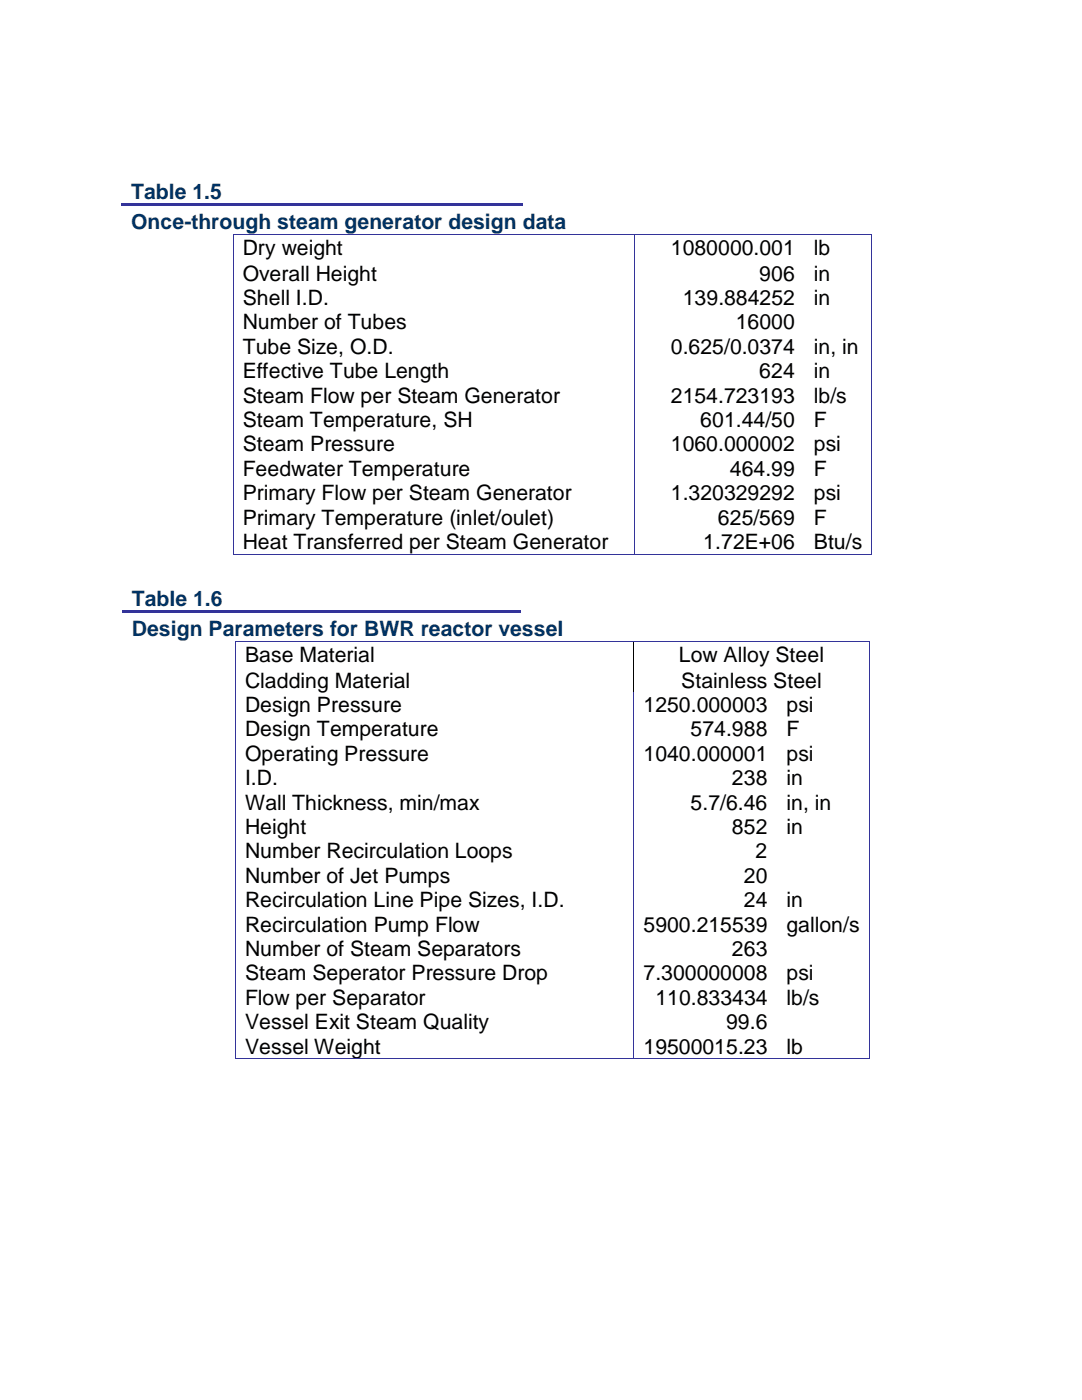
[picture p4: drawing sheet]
<svg xmlns="http://www.w3.org/2000/svg" width="216mm" height="279mm" viewBox="0 0 216 279" stroke-linecap="round" stroke-linejoin="round" font-family="sans-serif">
<defs><g id="words">
<g font-size="4.2" fill="#003365">
<text x="26.2" y="39.7">Table 1.5</text>
<text x="26.2" y="45.8">Once-through steam generator design data</text>
<text x="26.3" y="120.9">Table 1.6</text>
<text x="26.3" y="127">Design Parameters for BWR reactor vessel</text>
</g>
<g font-size="4.2">
<text x="48.4" y="51">Dry weight</text>
<text x="133.9" y="51">1080000.001</text>
<text x="162.4" y="51">lb</text>
<text x="48.4" y="56">Overall Height</text>
<text x="151.5" y="56">906</text>
<text x="162.4" y="56">in</text>
<text x="48.4" y="60.9">Shell I.D.</text>
<text x="48.4" y="65.7">Number of Tubes</text>
<text x="136.2" y="60.9">139.884252</text>
<text x="146.8" y="65.7">16000</text>
<text x="162.4" y="60.9">in</text>
<text x="48.4" y="70.6">Tube Size, O.D.</text>
<text x="133.9" y="70.6">0.625/0.0374</text>
<text x="162.4" y="70.6">in, in</text>
<text x="48.4" y="75.5">Effective Tube Length</text>
<text x="151.5" y="75.5">624</text>
<text x="162.4" y="75.5">in</text>
<text x="48.4" y="80.3">Steam Flow per Steam Generator</text>
<text x="133.9" y="80.3">2154.723193</text>
<text x="162.4" y="80.3">lb/s</text>
<text x="48.4" y="85.2">Steam Temperature, SH</text>
<text x="139.7" y="85.2">601.44/50</text>
<text x="162.4" y="85.2">F</text>
<text x="48.4" y="90.1">Steam Pressure</text>
<text x="48.4" y="95">Feedwater Temperature</text>
<text x="133.9" y="90.1">1060.000002</text>
<text x="145.6" y="95">464.99</text>
<text x="162.4" y="90.1">psi</text>
<text x="162.4" y="95">F</text>
<text x="48.4" y="99.8">Primary Flow per Steam Generator</text>
<text x="133.9" y="99.8">1.320329292</text>
<text x="162.4" y="99.8">psi</text>
<text x="48.4" y="104.7">Primary Temperature (inlet/oulet)</text>
<text x="143.3" y="104.7">625/569</text>
<text x="162.4" y="104.7">F</text>
<text x="48.4" y="109.6">Heat Transferred per Steam Generator</text>
<text x="140.3" y="109.6">1.72E+06</text>
<text x="162.4" y="109.6">Btu/s</text>
<text x="48.9" y="132.2">Base Material</text>
<text x="48.9" y="137.2">Cladding Material</text>
<text x="135.5" y="132.2">Low Alloy Steel</text>
<text x="135.9" y="137.2">Stainless Steel</text>
<text x="48.9" y="142.1">Design Pressure</text>
<text x="128.4" y="142.1">1250.000003</text>
<text x="156.9" y="142.1">psi</text>
<text x="48.9" y="147">Design Temperature</text>
<text x="137.8" y="147">574.988</text>
<text x="156.9" y="147">F</text>
<text x="48.9" y="151.8">Operating Pressure</text>
<text x="128.4" y="151.8">1040.000001</text>
<text x="156.9" y="151.8">psi</text>
<text x="48.9" y="156.7">I.D.</text>
<text x="48.9" y="161.6">Wall Thickness, min/max</text>
<text x="137.8" y="161.6">5.7/6.46</text>
<text x="146" y="156.7">238</text>
<text x="156.9" y="156.7">in</text>
<text x="156.9" y="161.6">in, in</text>
<text x="48.9" y="166.5">Height</text>
<text x="146" y="166.5">852</text>
<text x="156.9" y="166.5">in</text>
<text x="48.9" y="171.3">Number Recirculation Loops</text>
<text x="150.7" y="171.3">2</text>
<text x="48.9" y="176.2">Number of Jet Pumps</text>
<text x="148.4" y="176.2">20</text>
<text x="48.9" y="181.1">Recirculation Line Pipe Sizes, I.D.</text>
<text x="48.9" y="185.9">Recirculation Pump Flow</text>
<text x="128.4" y="185.9">5900.215539</text>
<text x="148.4" y="181.1">24</text>
<text x="156.9" y="181.1">in</text>
<text x="156.9" y="185.9">gallon/s</text>
<text x="48.9" y="190.8">Number of Steam Separators</text>
<text x="146" y="190.8">263</text>
<text x="48.9" y="195.7">Steam Seperator Pressure Drop</text>
<text x="128.4" y="195.7">7.300000008</text>
<text x="156.9" y="195.7">psi</text>
<text x="48.9" y="200.5">Flow per Separator</text>
<text x="130.8" y="200.5">110.833434</text>
<text x="156.9" y="200.5">lb/s</text>
<text x="48.9" y="205.4">Vessel Exit Steam Quality</text>
<text x="144.9" y="205.4">99.6</text>
<text x="48.9" y="210.3">Vessel Weight</text>
<text x="128.4" y="210.3">19500015.23</text>
<text x="156.9" y="210.3">lb</text>
</g>
</g></defs>
<g fill="#339">
<path d="M24.3 40.6h80.1v.5h-80.1z"/>
<path d="M46.4 46.7h.2v.2h-.2z"/>
</g>
<path d="M46.6 46.8h79.9" fill="none" stroke="#339" stroke-width=".2"/>
<path d="M126.5 46.7h.2v.2h-.2z" fill="#339"/>
<path d="M126.7 46.8h33.8" fill="none" stroke="#339" stroke-width=".2"/>
<path d="M160.5 46.7h.2v.2h-.2z" fill="#339"/>
<path d="M160.7 46.8h13.2" fill="none" stroke="#339" stroke-width=".2"/>
<path d="M173.9 46.7h.1v.2h-.1z" fill="#339"/>
<path d="M46.5 46.9v63.6M126.6 46.9v58.8M173.9 46.9v58.8" fill="none" stroke="#339" stroke-width=".2"/>
<path d="M46.4 110.5h.2v.2h-.2z" fill="#339"/>
<path d="M46.6 110.6h79.9M126.6 105.7v4.8" fill="none" stroke="#339" stroke-width=".2"/>
<path d="M126.5 110.5h.2v.2h-.2z" fill="#339"/>
<path d="M126.7 110.6h33.8" fill="none" stroke="#339" stroke-width=".2"/>
<path d="M160.2 110.5h.2v.2h-.2z" fill="#339"/>
<path d="M160.4 110.6h13.5M173.9 105.7v4.8" fill="none" stroke="#339" stroke-width=".2"/>
<g fill="#339">
<path d="M173.9 110.5h.1v.2h-.1z"/>
<path d="M24.4 121.9h79.4v.5h-79.4z"/>
<path d="M46.9 128h.2v.1h-.2z"/>
</g>
<path d="M47.1 128.1h79.3" fill="none" stroke="#339" stroke-width=".2"/>
<path d="M126.4 128h.2v.1h-.2z" fill="#339"/>
<path d="M126.6 128.1h46.8" fill="none" stroke="#339" stroke-width=".2"/>
<path d="M173.4 128h.1v.1h-.1z" fill="#339"/>
<path d="M47 128.1v83.1M126.5 138.2v68.2M173.4 128.1v78.3" fill="none" stroke="#339" stroke-width=".2"/>
<path d="M126.5 128.1v10.1" fill="none" stroke="#000" stroke-width=".2"/>
<path d="M46.9 211.2h.2v.2h-.2z" fill="#339"/>
<path d="M47.1 211.3h79.3M126.5 206.4v4.8" fill="none" stroke="#339" stroke-width=".2"/>
<path d="M126.4 211.2h.2v.2h-.2z" fill="#339"/>
<path d="M126.6 211.3h28.4" fill="none" stroke="#339" stroke-width=".2"/>
<path d="M154.8 211.2h.1v.2h-.1z" fill="#339"/>
<path d="M154.9 211.3h18.5M173.4 206.4v4.8" fill="none" stroke="#339" stroke-width=".2"/>
<path d="M173.4 211.2h.1v.2h-.1z" fill="#339"/>
<use href="#words"/>
</svg>
